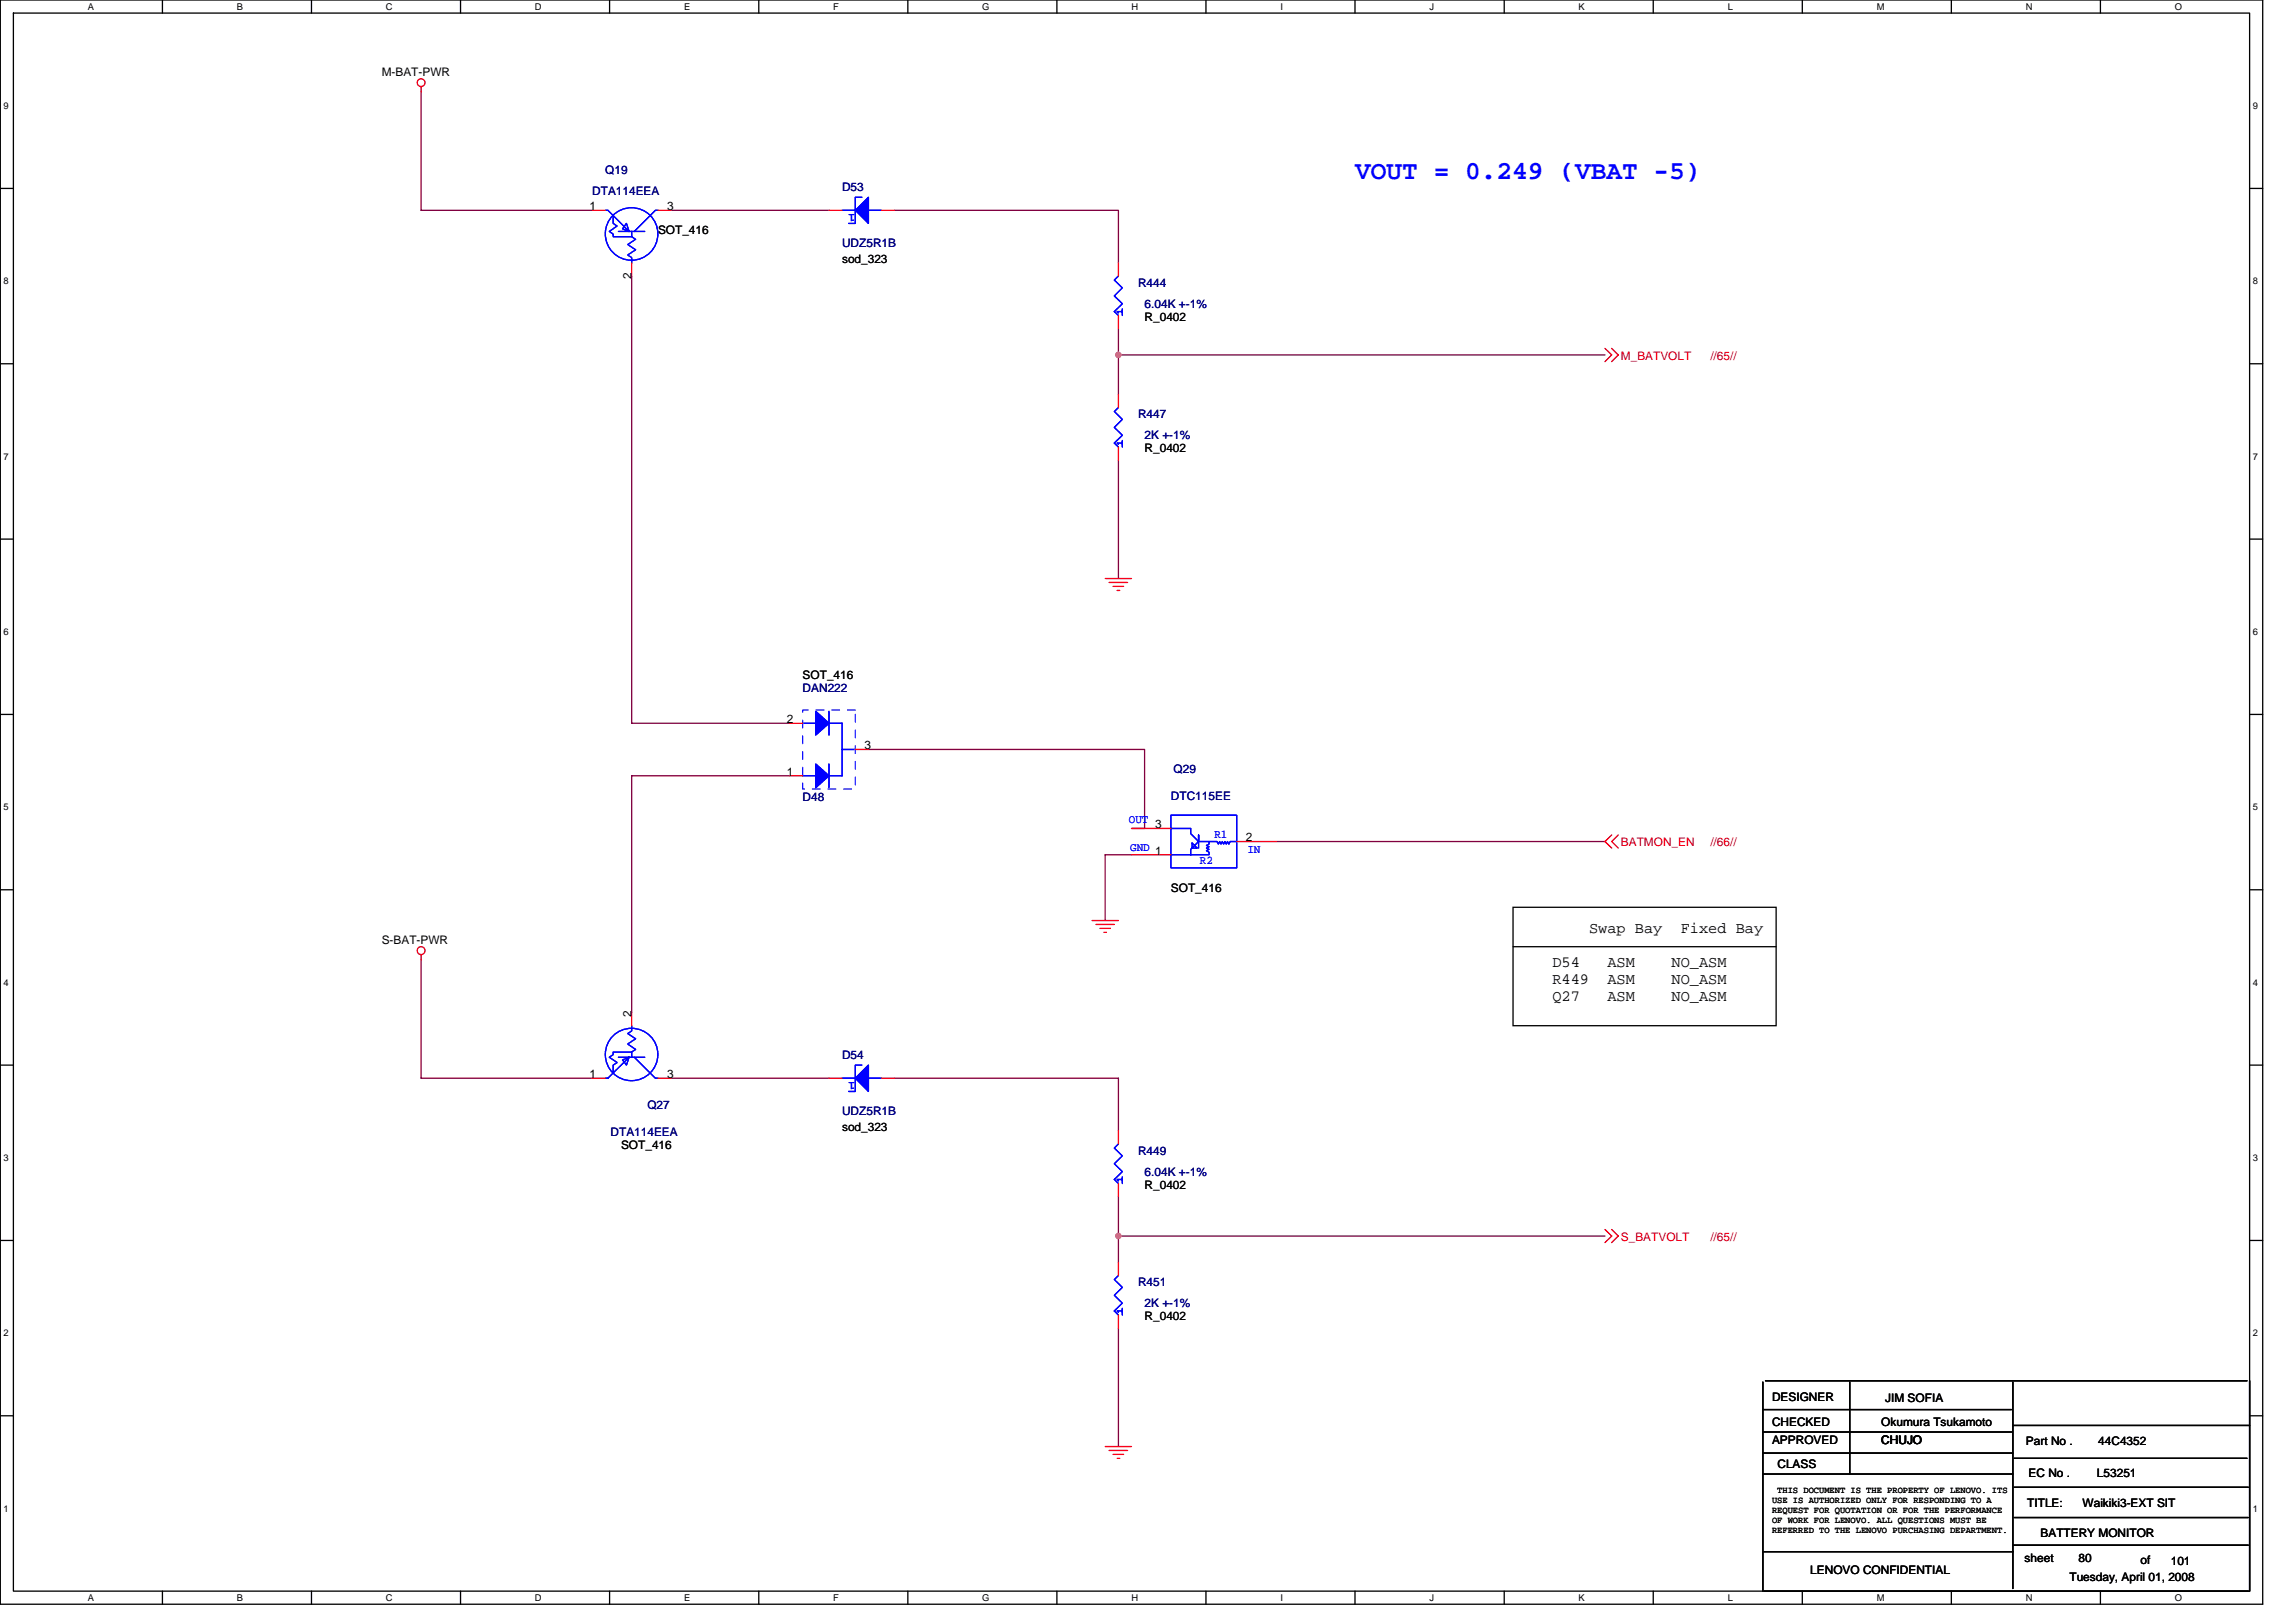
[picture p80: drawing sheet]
<svg xmlns="http://www.w3.org/2000/svg" width="297mm" height="210mm" viewBox="0 0 297 210" stroke-linecap="round" stroke-linejoin="round" font-family="sans-serif">
<defs><g id="words">
<text font-size="3.4" fill="#00f" x="175.3" y="23.2">VOUT = 0.249 (VBAT -5)</text>
<g font-size="2">
<text x="200.8" y="125.1">D54</text>
<text x="205.6" y="120.8">Swap Bay</text>
<text x="208" y="125.1">ASM</text>
<text x="216.3" y="125.1">NO_ASM</text>
<text x="217.4" y="120.8">Fixed Bay</text>
<text x="200.8" y="127.3">R449</text>
<text x="200.8" y="129.5">Q27</text>
<text x="208" y="127.3">ASM</text>
<text x="208" y="129.5">ASM</text>
<text x="216.3" y="127.3">NO_ASM</text>
<text x="216.3" y="129.5">NO_ASM</text>
</g>
<g font-size="1.5">
<text x="49.4" y="9.9">M-BAT-PWR</text>
<text x="76.3" y="27.2">1</text>
<text x="86.3" y="27.2">3</text>
<text x="85.1" y="30.3">SOT_416</text>
<text x="108.9" y="34">sod_323</text>
<text x="81.7" y="36.1" transform="rotate(-90 81.7 36.1)">2</text>
<text x="148.1" y="41.5">R_0402</text>
<text x="148.1" y="58.5">R_0402</text>
<text x="103.8" y="87.8">SOT_416</text>
<text x="101.8" y="93.6">2</text>
<text x="101.8" y="100.4">1</text>
<text x="111.8" y="97">3</text>
<text x="149.5" y="107.2">3</text>
<text x="149.5" y="110.6">1</text>
<text x="161.2" y="108.9">2</text>
<text x="151.5" y="115.4">SOT_416</text>
<text x="49.4" y="122.2">S-BAT-PWR</text>
<text x="81.7" y="131.6" transform="rotate(-90 81.7 131.6)">2</text>
<text x="76.3" y="139.5">1</text>
<text x="86.3" y="139.5">3</text>
<text x="80.3" y="148.7">SOT_416</text>
<text x="108.9" y="146.4">sod_323</text>
<text x="148.1" y="153.8">R_0402</text>
<text x="148.1" y="170.9">R_0402</text>
<text x="229.3" y="181.3">DESIGNER</text>
<text x="229.3" y="184.5">CHECKED</text>
<text x="243.4" y="184.5">Okumura Tsukamoto</text>
<text x="243.9" y="181.4">JIM SOFIA</text>
<text x="229.3" y="186.9">APPROVED</text>
<text x="230" y="189.9">CLASS</text>
<text x="243.4" y="186.9">CHUJO</text>
<text x="262.1" y="187">Part No .</text>
<text x="262.4" y="191.1">EC No .</text>
<text x="271.3" y="191.1">L53251</text>
<text x="271.5" y="187">44C4352</text>
<text x="262.3" y="195">TITLE:</text>
<text x="269.4" y="195">Waikiki3-EXT SIT</text>
<text x="234.2" y="203.7">LENOVO CONFIDENTIAL</text>
<text x="261.9" y="202.2">sheet</text>
<text x="264" y="198.9">BATTERY MONITOR</text>
<text x="268.9" y="202.2">80</text>
<text x="276.9" y="202.4">of</text>
<text x="280.8" y="202.5">101</text>
<text x="267.7" y="204.6">Tuesday, April 01, 2008</text>
</g>
<g font-size="1.5" fill="#000080">
<text x="78.3" y="22.5">Q19</text>
<text x="76.6" y="25.2">DTA114EEA</text>
<text x="108.9" y="24.7">D53</text>
<text x="108.9" y="32">UDZ5R1B</text>
<text x="147.2" y="37.1">R444</text>
<text x="148.1" y="39.8">6.04K +-1%</text>
<text x="147.2" y="54.1">R447</text>
<text x="148.1" y="56.9">2K +-1%</text>
<text x="103.8" y="89.5">DAN222</text>
<text x="151.8" y="100.1">Q29</text>
<text x="103.8" y="103.7">D48</text>
<text x="151.5" y="103.5">DTC115EE</text>
<text x="108.9" y="137">D54</text>
<text x="83.8" y="143.5">Q27</text>
<text x="79" y="147">DTA114EEA</text>
<text x="108.9" y="144.3">UDZ5R1B</text>
<text x="147.2" y="149.4">R449</text>
<text x="148.1" y="152.1">6.04K +-1%</text>
<text x="147.2" y="166.4">R451</text>
<text x="148.1" y="169.2">2K +-1%</text>
</g>
<g font-size="1.5" fill="#00f">
<text x="110.7" y="27.6" transform="rotate(180 110.7 27.6)">1</text>
<text x="146" y="106.5">OUT</text>
<text x="146.2" y="110.1">GND</text>
<text x="155.2" y="111.8">R2</text>
<text x="157.1" y="108.4">R1</text>
<text x="161.4" y="110.4">IN</text>
<text x="110.7" y="140" transform="rotate(180 110.7 140)">1</text>
</g>
<g font-size="1.5" fill="#f00">
<text x="209.7" y="46.6">M_BATVOLT</text>
<text x="221.3" y="46.6">//65//</text>
<text x="209.7" y="109.4">BATMON_EN</text>
<text x="221.3" y="109.4">//66//</text>
<text x="209.7" y="160.7">S_BATVOLT</text>
<text x="221.3" y="160.7">//65//</text>
</g>
<g font-size="1.2">
<text x="11.4" y="1.2">A</text>
<text x="30.6" y="1.2">B</text>
<text x="49.9" y="1.2">C</text>
<text x="69.2" y="1.2">D</text>
<text x="88.5" y="1.2">E</text>
<text x="107.8" y="1.2">F</text>
<text x="127.1" y="1.2">G</text>
<text x="146.4" y="1.2">H</text>
<text x="165.6" y="1.2">I</text>
<text x="184.9" y="1.2">J</text>
<text x="204.2" y="1.2">K</text>
<text x="223.5" y="1.2">L</text>
<text x="242.8" y="1.2">M</text>
<text x="262.1" y="1.2">N</text>
<text x="281.4" y="1.2">O</text>
<text x=".5" y="14.1">9</text>
<text x="291.5" y="14.1">9</text>
<text x=".5" y="36.8">8</text>
<text x="291.5" y="36.8">8</text>
<text x=".5" y="59.5">7</text>
<text x="291.5" y="59.5">7</text>
<text x=".5" y="82.2">6</text>
<text x="291.5" y="82.2">6</text>
<text x=".5" y="104.9">5</text>
<text x="291.5" y="104.9">5</text>
<text x=".5" y="127.6">4</text>
<text x="291.5" y="127.6">4</text>
<text x=".5" y="150.3">3</text>
<text x="291.5" y="150.3">3</text>
<text x=".5" y="173">2</text>
<text x="291.5" y="173">2</text>
<text x=".5" y="195.6">1</text>
<text x="229.3" y="194.5">USE IS AUTHORIZED ONLY FOR RESPONDING TO A</text>
<text x="229.3" y="195.8">REQUEST FOR QUOTATION OR FOR THE PERFORMANCE</text>
<text x="229.3" y="197.1">OF WORK FOR LENOVO. ALL QUESTIONS MUST BE</text>
<text x="229.9" y="193.3">THIS DOCUMENT IS THE PROPERTY OF LENOVO. ITS</text>
<text x="291.5" y="195.6">1</text>
<text x="229.3" y="198.3">REFERRED TO THE LENOVO PURCHASING DEPARTMENT.</text>
<text x="11.4" y="207.2">A</text>
<text x="30.6" y="207.2">B</text>
<text x="49.9" y="207.2">C</text>
<text x="69.2" y="207.2">D</text>
<text x="88.5" y="207.2">E</text>
<text x="107.8" y="207.2">F</text>
<text x="127.1" y="207.2">G</text>
<text x="146.4" y="207.2">H</text>
<text x="165.6" y="207.2">I</text>
<text x="184.9" y="207.2">J</text>
<text x="204.2" y="207.2">K</text>
<text x="223.5" y="207.2">L</text>
<text x="242.8" y="207.2">M</text>
<text x="262.1" y="207.2">N</text>
<text x="281.4" y="207.2">O</text>
</g>
</g></defs>
<path d="M0 0h292.7v207.6h-292.7zM1.7 1.7h289.3v204.2h-289.3z" fill="none" stroke="#000" stroke-width=".17"/>
<g fill="#fff">
<path d="M11.4 .2h.7v1.3h-.7z"/>
<path d="M11.4 206.1h.7v1.3h-.7z"/>
</g>
<path d="M21 0v1.7M21 205.9v1.7" fill="none" stroke="#000" stroke-width=".17"/>
<g fill="#fff">
<path d="M30.6 .2h.8v1.3h-.8z"/>
<path d="M30.6 206.1h.8v1.3h-.8z"/>
</g>
<path d="M40.3 0v1.7M40.3 205.9v1.7" fill="none" stroke="#000" stroke-width=".17"/>
<g fill="#fff">
<path d="M49.9 .2h.9v1.3h-.9z"/>
<path d="M49.9 206.1h.9v1.3h-.9z"/>
</g>
<path d="M59.6 0v1.7M59.6 205.9v1.7" fill="none" stroke="#000" stroke-width=".17"/>
<g fill="#fff">
<path d="M69.2 .2h.9v1.3h-.9z"/>
<path d="M69.2 206.1h.9v1.3h-.9z"/>
</g>
<path d="M78.9 0v1.7M78.9 205.9v1.7" fill="none" stroke="#000" stroke-width=".17"/>
<g fill="#fff">
<path d="M88.5 .2h.8v1.3h-.8z"/>
<path d="M88.5 206.1h.8v1.3h-.8z"/>
</g>
<path d="M98.2 0v1.7M98.2 205.9v1.7" fill="none" stroke="#000" stroke-width=".17"/>
<g fill="#fff">
<path d="M107.8 .2h.7v1.3h-.7z"/>
<path d="M107.8 206.1h.7v1.3h-.7z"/>
</g>
<path d="M117.5 0v1.7M117.5 205.9v1.7" fill="none" stroke="#000" stroke-width=".17"/>
<g fill="#fff">
<path d="M127.1 .2h.9v1.3h-.9z"/>
<path d="M127.1 206.1h.9v1.3h-.9z"/>
</g>
<path d="M136.7 0v1.7M136.7 205.9v1.7" fill="none" stroke="#000" stroke-width=".17"/>
<g fill="#fff">
<path d="M146.4 .2h.8v1.3h-.8z"/>
<path d="M146.4 206.1h.8v1.3h-.8z"/>
</g>
<path d="M156 0v1.7M156 205.9v1.7" fill="none" stroke="#000" stroke-width=".17"/>
<g fill="#fff">
<path d="M165.6 .2h.4v1.3h-.4z"/>
<path d="M165.6 206.1h.4v1.3h-.4z"/>
</g>
<path d="M175.3 0v1.7M175.3 205.9v1.7" fill="none" stroke="#000" stroke-width=".17"/>
<g fill="#fff">
<path d="M184.9 .2h.6v1.3h-.6z"/>
<path d="M184.9 206.1h.6v1.3h-.6z"/>
</g>
<path d="M194.6 0v1.7M194.6 205.9v1.7" fill="none" stroke="#000" stroke-width=".17"/>
<g fill="#fff">
<path d="M204.2 .2h.8v1.3h-.8z"/>
<path d="M204.2 206.1h.8v1.3h-.8z"/>
</g>
<path d="M213.9 0v1.7M213.9 205.9v1.7" fill="none" stroke="#000" stroke-width=".17"/>
<g fill="#fff">
<path d="M223.5 .2h.7v1.3h-.7z"/>
<path d="M223.5 206.1h.7v1.3h-.7z"/>
</g>
<path d="M233.2 0v1.7M233.2 205.9v1.7" fill="none" stroke="#000" stroke-width=".17"/>
<g fill="#fff">
<path d="M242.8 .2h1v1.3h-1z"/>
<path d="M242.8 206.1h1v1.3h-1z"/>
</g>
<path d="M252.5 0v1.7M252.5 205.9v1.7" fill="none" stroke="#000" stroke-width=".17"/>
<g fill="#fff">
<path d="M262.1 .2h.8v1.3h-.8z"/>
<path d="M262.1 206.1h.8v1.3h-.8z"/>
</g>
<path d="M271.7 0v1.7M271.7 205.9v1.7" fill="none" stroke="#000" stroke-width=".17"/>
<g fill="#fff">
<path d="M281.4 .2h.9v1.3h-.9z"/>
<path d="M281.4 206.1h.9v1.3h-.9z"/>
<path d="M.5 13h.6v1.4h-.6z"/>
<path d="M291.5 13h.6v1.4h-.6z"/>
<path d="M.5 35.7h.6v1.4h-.6z"/>
<path d="M291.5 35.7h.6v1.4h-.6z"/>
</g>
<path d="M0 24.4h1.7M291 24.4h1.7" fill="none" stroke="#000" stroke-width=".17"/>
<g fill="#fff">
<path d="M.5 58.4h.6v1.4h-.6z"/>
<path d="M291.5 58.4h.6v1.4h-.6z"/>
</g>
<path d="M0 47.1h1.7M291 47.1h1.7" fill="none" stroke="#000" stroke-width=".17"/>
<g fill="#fff">
<path d="M.5 81.1h.6v1.3h-.6z"/>
<path d="M291.5 81.1h.6v1.3h-.6z"/>
</g>
<path d="M0 69.8h1.7M291 69.8h1.7" fill="none" stroke="#000" stroke-width=".17"/>
<g fill="#fff">
<path d="M.5 103.8h.6v1.3h-.6z"/>
<path d="M291.5 103.8h.6v1.3h-.6z"/>
</g>
<path d="M0 92.5h1.7M291 92.5h1.7" fill="none" stroke="#000" stroke-width=".17"/>
<g fill="#fff">
<path d="M.5 126.5h.6v1.3h-.6z"/>
<path d="M291.5 126.5h.6v1.3h-.6z"/>
</g>
<path d="M0 115.1h1.7M291 115.1h1.7" fill="none" stroke="#000" stroke-width=".17"/>
<g fill="#fff">
<path d="M.5 149.2h.6v1.3h-.6z"/>
<path d="M291.5 149.2h.6v1.3h-.6z"/>
</g>
<path d="M0 137.8h1.7M291 137.8h1.7" fill="none" stroke="#000" stroke-width=".17"/>
<g fill="#fff">
<path d="M.5 171.9h.6v1.3h-.6z"/>
<path d="M291.5 171.9h.6v1.3h-.6z"/>
</g>
<path d="M0 160.5h1.7M291 160.5h1.7" fill="none" stroke="#000" stroke-width=".17"/>
<g fill="#fff">
<path d="M.5 194.6h.6v1.3h-.6z"/>
<path d="M291.5 194.6h.6v1.3h-.6z"/>
</g>
<g fill="none" stroke="#000" stroke-width=".17">
<path d="M195.7 117.4h34.1v15.3h-34.1zM195.7 122.5h34.1M228.1 178.9v27M228.4 178.7h62.3M239.3 178.9v11.9M260.4 178.9v26.7M291 178.7v27.2M0 183.2h1.7M228.1 182.4h32.1M228.1 185.3h32.1M228.1 188h32.3M228.1 190.8h32.3"/>
<path d="M260.4 200h30.5M260.4 184.5h30.6M260.6 192.5h30.3M260.6 188.7h30.1M260.6 196.4h30.3M291 183.2h1.7M228.1 200.8h32.3M228.2 205.9h62.7"/>
</g>
<g fill="none" stroke="#800040" stroke-width=".17">
<path d="M54.5 11.9v15.3h22.1M81.7 35.7v57.9h20.4M86.8 27.2h20.4M115.8 27.2h28.9v6.8M144.7 42.5v8.6M144.7 59.6v15.3M144.7 45.9h62.9M112.3 97h35.8v10.2h-1.7M102.1 100.4h-20.4v30.6M146.4 110.6h-3.4v8.5M165.1 108.9h42.5M54.5 124.2v15.3h22.1"/>
<path d="M86.8 139.5h20.4M115.8 139.5h28.9v6.8M144.7 154.9v8.5M144.7 160h62.9M144.7 171.9v15.3"/>
</g>
<g fill="#f0f" stroke="#f0f" stroke-width=".17">
<circle cx="144.7" cy="159.9" r=".33"/>
<circle cx="144.7" cy="45.9" r=".33"/>
</g>
<g fill="none" stroke="#f00" stroke-width=".17">
<path d="M54.5 11.2v.7M76.6 27.2h1.7M81.7 34v1.7M85.1 27.2h1.7M107.2 27.2h1.7M114 27.2h1.8M144.7 34v1.7M144.7 40.8v1.7M144.7 51.1v1.6M144.7 57.8v1.8M207.6 45.1l.9 .8-.9 .9M208.5 45.1l.9 .8-.9 .9"/>
<path d="M143 74.9h3.4M143.5 75.4h2.4M144 75.9h1.4M144.5 76.4h.4M102.1 93.6h1.7M110.7 97h1.6M102.1 100.4h1.7M141.3 119.1h3.4M141.8 119.6h2.4M146.4 110.6h5.1M146.4 107.2h5.1M160 108.9h5.1"/>
<path d="M208.5 108.1l-.9 .8 .9 .8M209.4 108.1l-.9 .8 .9 .8M54.5 123.5v.7M76.6 139.5h1.7M81.7 131v1.7M85.1 139.5h1.7M107.2 139.5h1.7M114 139.5h1.8M142.3 120.1h1.4M142.8 120.6h.3M144.7 146.3v1.7M144.7 153.2v1.7"/>
<path d="M207.6 159.1l.9 .9-.9 .8M208.5 159.1l.9 .9-.9 .8M144.7 163.4v1.7M144.7 170.2v1.7M143 187.2h3.4M143.5 187.7h2.4M144 188.2h1.4M144.5 188.7h.4"/>
<circle cx="54.5" cy="10.7" r=".51"/>
<circle cx="54.5" cy="123" r=".51"/>
</g>
<g fill="none" stroke="#00f" stroke-width=".17">
<path d="M78.3 27.2h.4l2.7 2.8M79.3 27.9v1l.5 .4-1 .7 .5 .3v.3h2.4M80 30h3.4M81 28.9l.4 1.1-.9-.4zM81.7 30v.6l.5 .4-1 .6 1 .7-1 .7 .5 .3v.7M85.1 27.2h-.3l-2.7 2.8M108.9 27.2h1.8M111.5 25.5h-.8v3.4h-.9M112.3 27.2h1.7M144.7 35.7l-.5 .5 1 1.1-1 1 1 1-1 1 .5 .5M145.2 40v.8M144.7 52.7l-.5 .6 1 1-1 1 1 1-1 1 .5 .5"/>
<path d="M145.2 57.3h-.7l.2 .2M145.2 40.3h-.7l.2 .2M145.2 57v.8M103.8 93.6h1.7M107.2 93.6h1.7v6.8h-1.7M107.2 92.1v3M107.2 98.9v3M108.9 97h1.8M103.8 100.4h1.7M151.5 107.2h2.5v.7l1.1 1-1.1 1v.7h-2.5M151.5 105.5h8.5v6.8h-8.5zM154.2 109.1l.7 .6h-.7z"/>
<path d="M156.4 108.9v.3l-.3 .2 .3 .2-.3 .1 .3 .2-.3 .2 .3 .2v.3h-2.4M160 108.9h-.9l-.1 .3-.2-.3-.2 .3-.1-.3-.2 .3-.2-.3-.1 .3-.2-.3-.2 .3-.1-.3h-2.4v-.8v1.6M79.3 138.9l-.6 .6h-.4M80 136.8h3.4M80.5 137.2l.9-.4-.4 1zM81.4 136.8l-2.1 2.1M81.7 132.7v.7l-.5 .4 1 .6-1 .7 1 .7-.5 .3v.7M81.7 136.1h-2.4v.4l-.5 .3 1 .7-.5 .3v1.1M82.1 136.8l2.7 2.7h.3M108.9 139.5h1.8M111.5 137.8h-.8v3.4h-.9M112.3 139.5h1.7"/>
<path d="M144.7 148l-.5 .6 1 1-1 1 1 1-1 1 .5 .6M145.2 152.6h-.7l.2 .2M145.2 152.3v.9M144.7 165.1l-.5 .5 1 1-1 1 1 1-1 1.1 .5 .5M145.2 169.7h-.7l.2 .1M145.2 169.3v.9"/>
<circle cx="81.7" cy="30.3" r="3.4"/>
<circle cx="81.7" cy="136.5" r="3.4"/>
</g>
<g fill="#00f" stroke="#00f" stroke-width=".17">
<path d="M110.7 27.2l1.6-1.7v3.4z" fill-rule="evenodd"/>
<path d="M110.7 27.2l1.6-1.7v3.4z" fill-rule="evenodd"/>
<path d="M105.5 98.9l1.7 1.5-1.7 1.5z" fill-rule="evenodd"/>
<path d="M105.5 92.1l1.7 1.5-1.7 1.5z" fill-rule="evenodd"/>
<path d="M105.5 98.9l1.7 1.5-1.7 1.5z" fill-rule="evenodd"/>
<path d="M105.5 92.1l1.7 1.5-1.7 1.5z" fill-rule="evenodd"/>
<path d="M110.7 139.5l1.6-1.7v3.4z" fill-rule="evenodd"/>
<path d="M110.7 139.5l1.6-1.7v3.4z" fill-rule="evenodd"/>
</g>
<path d="M103.8 91.9h6.9v10.2h-6.9z" fill="none" stroke="#fff" stroke-width=".13" stroke-dasharray="1 1 1 1 1 1 1 1"/>
<path d="M103.8 91.9h6.9v10.2h-6.9z" fill="none" stroke="#00f" stroke-width=".13" stroke-dasharray="1 1 1 1 1 1 1 1"/>
<use href="#words"/>
</svg>
